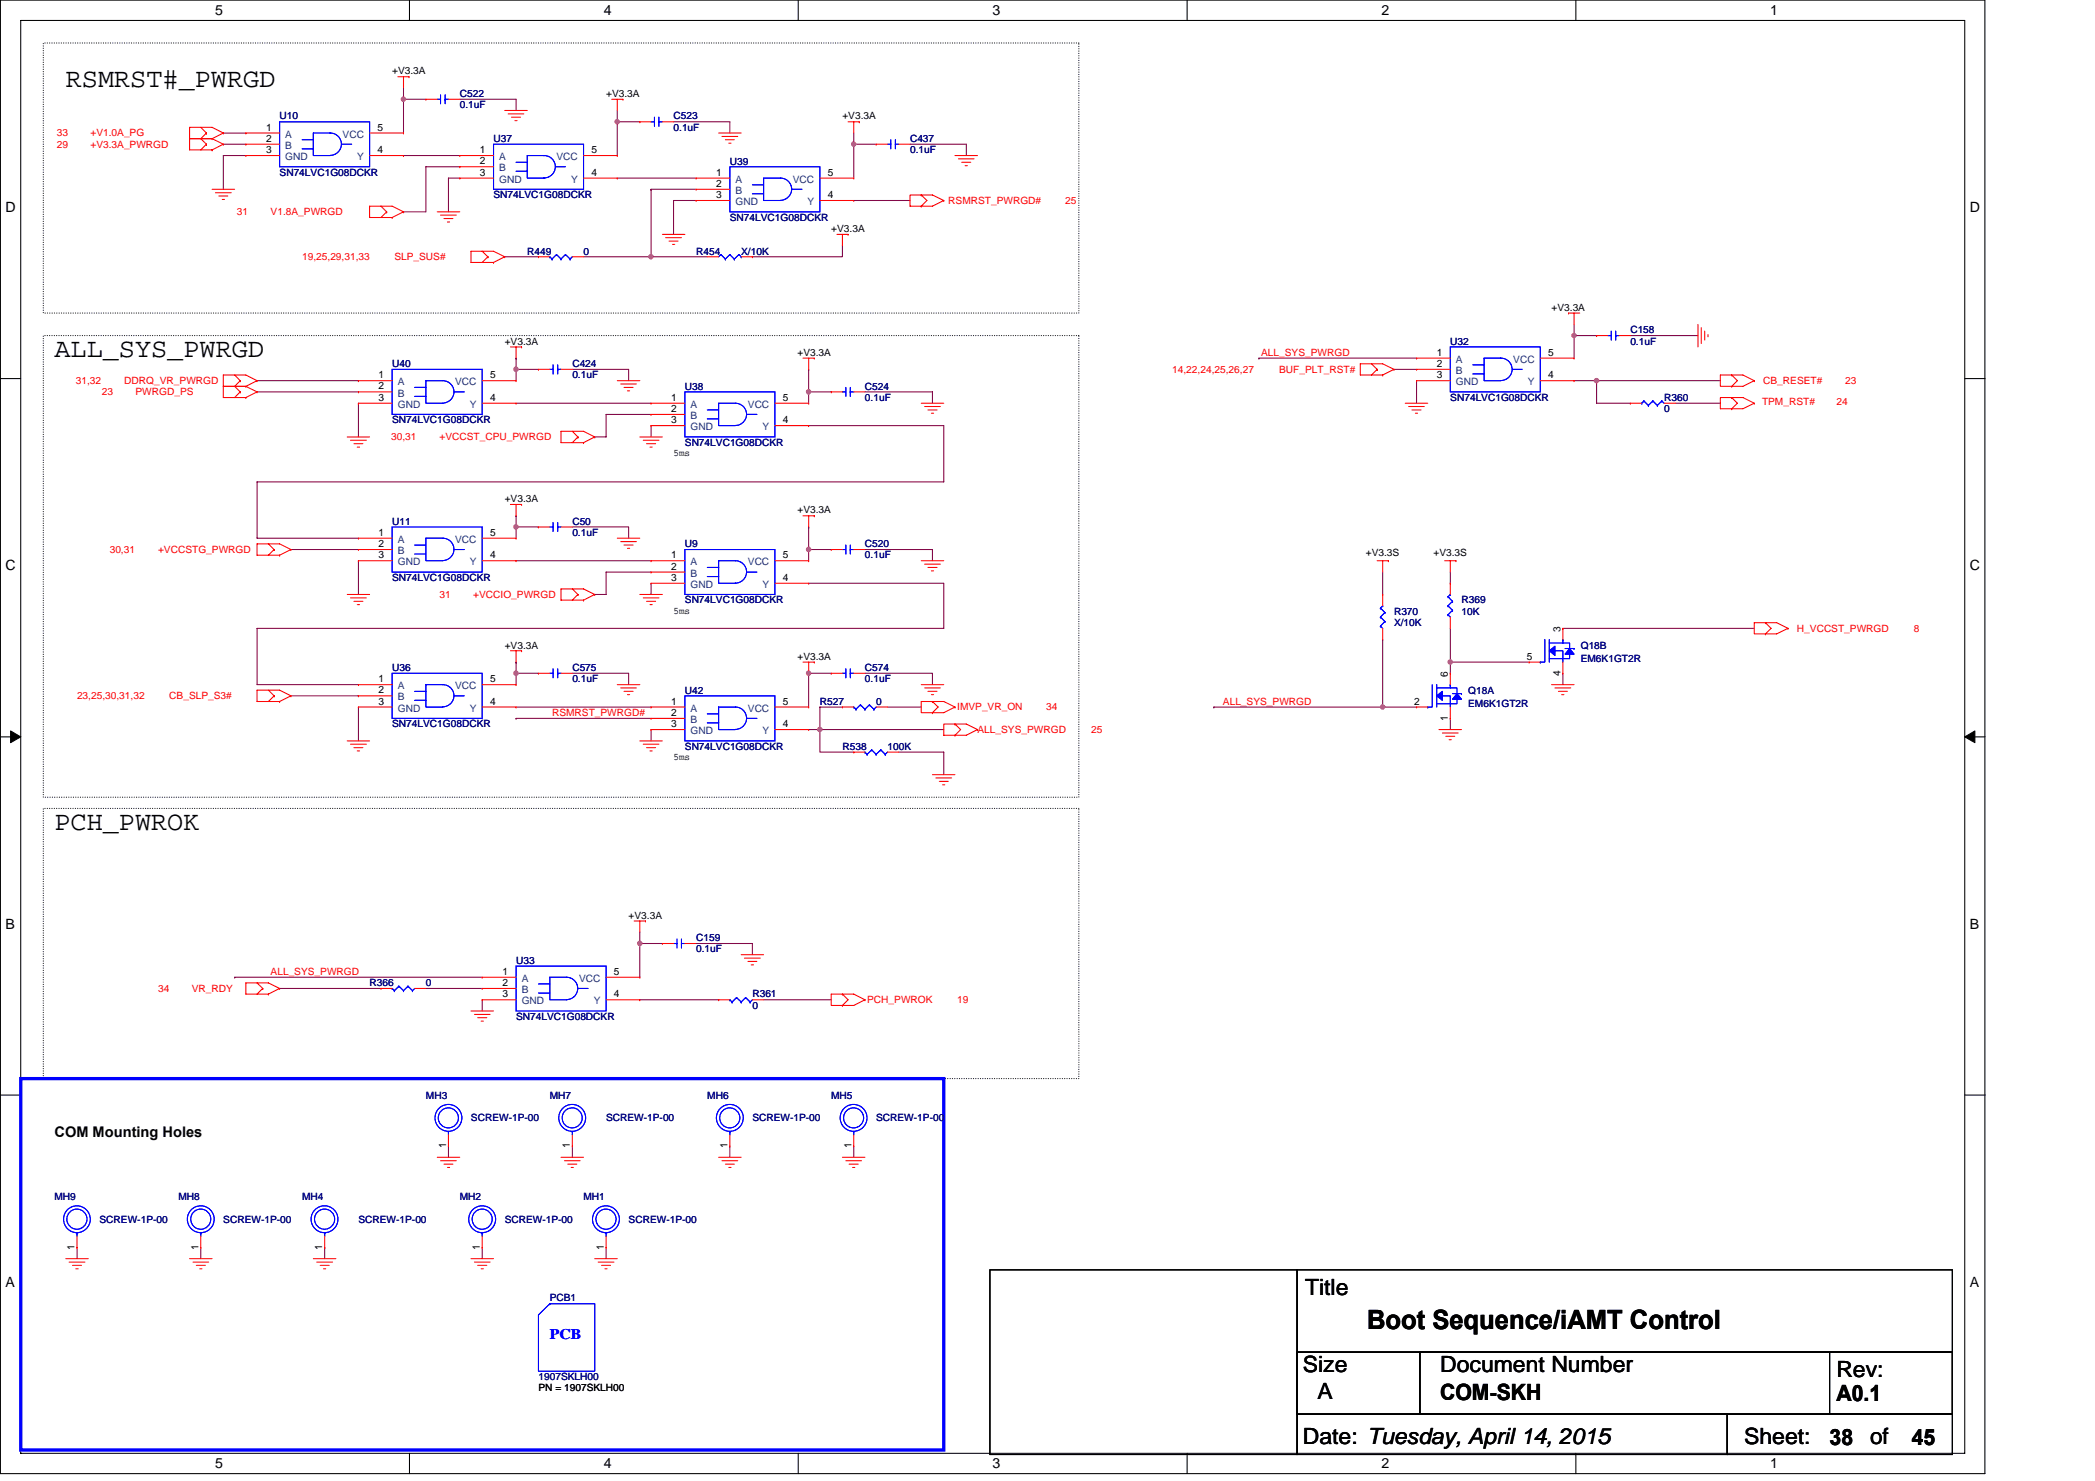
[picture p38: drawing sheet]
<svg xmlns="http://www.w3.org/2000/svg" width="297mm" height="210mm" viewBox="0 0 297 210" stroke-linecap="round" stroke-linejoin="round" font-family="sans-serif">
<defs><g id="words">
<g font-size="3.8">
<text x="9.3" y="12.3">RSMRST#_PWRGD</text>
<text x="7.7" y="50.6">ALL_SYS_PWRGD</text>
<text x="7.7" y="117.6">PCH_PWROK</text>
<text x="193.8" y="188.5">Boot Sequence/iAMT Control</text>
</g>
<g font-size="3.2">
<text x="185" y="183.6">Title</text>
<text x="184.7" y="194.6">Size</text>
<text x="204.2" y="194.6">Document Number</text>
<text x="260.4" y="195.2">Rev:</text>
<text x="186.8" y="198.4">A</text>
<text x="204.2" y="198.5">COM-SKH</text>
<text x="260.4" y="198.6">A0.1</text>
<text x="184.7" y="204.8">Date: Tuesday, April 14, 2015</text>
<text x="247.3" y="204.8">Sheet:</text>
<text x="259.4" y="204.9">38</text>
<text x="265.2" y="204.8">of</text>
<text x="271.1" y="204.9">45</text>
</g>
<text font-size="2.1" x="7.7" y="161.2">COM Mounting Holes</text>
<text font-size="2.1" fill="#00f" x="78" y="189.9">PCB</text>
<g font-size="2">
<text x="30.5" y="2.1">5</text>
<text x="85.6" y="2.1">4</text>
<text x="140.7" y="2.1">3</text>
<text x="195.9" y="2.1">2</text>
<text x="251" y="2.1">1</text>
<text x=".8" y="30.1">D</text>
<text x="279.3" y="30.1">D</text>
<text x=".8" y="80.9">C</text>
<text x="279.3" y="80.9">C</text>
<text x=".8" y="131.7">B</text>
<text x="279.3" y="131.7">B</text>
<text x=".8" y="182.4">A</text>
<text x="279.3" y="182.4">A</text>
<text x="30.5" y="208.2">5</text>
<text x="85.6" y="208.2">4</text>
<text x="140.7" y="208.2">3</text>
<text x="195.9" y="208.2">2</text>
<text x="251" y="208.2">1</text>
</g>
<g font-size="1.4">
<text x="55.6" y="10.6">+V3.3A</text>
<text x="85.9" y="13.7">+V3.3A</text>
<text x="119.4" y="16.9">+V3.3A</text>
<text x="37.7" y="18.5">1</text>
<text x="37.7" y="20.1">2</text>
<text x="37.7" y="21.7">3</text>
<text x="53.5" y="21.7">4</text>
<text x="53.5" y="18.5">5</text>
<text x="68" y="21.7">1</text>
<text x="68" y="23.3">2</text>
<text x="83.9" y="21.7">5</text>
<text x="68" y="24.9">3</text>
<text x="83.9" y="24.9">4</text>
<text x="101.6" y="24.9">1</text>
<text x="101.6" y="26.5">2</text>
<text x="101.6" y="28.1">3</text>
<text x="117.4" y="28.1">4</text>
<text x="117.4" y="24.9">5</text>
<text x="117.9" y="32.9">+V3.3A</text>
<text x="220" y="44.1">+V3.3A</text>
<text x="53.7" y="53.6">1</text>
<text x="69.5" y="53.6">5</text>
<text x="71.6" y="48.9">+V3.3A</text>
<text x="113.1" y="50.5">+V3.3A</text>
<text x="203.7" y="50.4">1</text>
<text x="203.7" y="52">2</text>
<text x="203.7" y="53.6">3</text>
<text x="219.5" y="50.4">5</text>
<text x="219.5" y="53.6">4</text>
<text x="53.7" y="55.2">2</text>
<text x="53.7" y="56.8">3</text>
<text x="69.5" y="56.8">4</text>
<text x="95.2" y="56.8">1</text>
<text x="95.2" y="58.4">2</text>
<text x="111" y="56.8">5</text>
<text x="95.2" y="60">3</text>
<text x="95.5" y="64.7">5ms</text>
<text x="111" y="60">4</text>
<text x="71.6" y="71.2">+V3.3A</text>
<text x="53.7" y="76">1</text>
<text x="53.7" y="77.6">2</text>
<text x="69.5" y="76">5</text>
<text x="113.1" y="72.8">+V3.3A</text>
<text x="53.7" y="79.2">3</text>
<text x="69.5" y="79.2">4</text>
<text x="95.2" y="79.2">1</text>
<text x="95.2" y="80.8">2</text>
<text x="95.2" y="82.4">3</text>
<text x="111" y="82.4">4</text>
<text x="111" y="79.2">5</text>
<text x="193.7" y="78.9">+V3.3S</text>
<text x="203.2" y="78.9">+V3.3S</text>
<text x="95.5" y="87">5ms</text>
<text x="221.3" y="89.6" transform="rotate(-90 221.3 89.6)">3</text>
<text x="71.6" y="91.9">+V3.3A</text>
<text x="113.1" y="93.5">+V3.3A</text>
<text x="205.3" y="95.9" transform="rotate(-90 205.3 95.9)">6</text>
<text x="216.5" y="93.5">5</text>
<text x="221.3" y="95.8" transform="rotate(-90 221.3 95.8)">4</text>
<text x="53.7" y="96.7">1</text>
<text x="53.7" y="98.3">2</text>
<text x="53.7" y="99.9">3</text>
<text x="69.5" y="99.9">4</text>
<text x="69.5" y="96.7">5</text>
<text x="95.2" y="99.9">1</text>
<text x="95.2" y="101.5">2</text>
<text x="111" y="99.9">5</text>
<text x="200.5" y="99.9">2</text>
<text x="95.2" y="103.1">3</text>
<text x="95.5" y="107.8">5ms</text>
<text x="111" y="103.1">4</text>
<text x="205.3" y="102.2" transform="rotate(-90 205.3 102.2)">1</text>
<text x="89.1" y="130.3">+V3.3A</text>
<text x="71.2" y="138.2">1</text>
<text x="71.2" y="139.8">2</text>
<text x="71.2" y="141.4">3</text>
<text x="87.1" y="141.4">4</text>
<text x="87.1" y="138.2">5</text>
<text x="63.2" y="162.8" transform="rotate(-90 63.2 162.8)">1</text>
<text x="80.8" y="162.8" transform="rotate(-90 80.8 162.8)">1</text>
<text x="103.1" y="162.8" transform="rotate(-90 103.1 162.8)">1</text>
<text x="120.7" y="162.8" transform="rotate(-90 120.7 162.8)">1</text>
<text x="10.6" y="177.2" transform="rotate(-90 10.6 177.2)">1</text>
<text x="28.1" y="177.2" transform="rotate(-90 28.1 177.2)">1</text>
<text x="45.7" y="177.2" transform="rotate(-90 45.7 177.2)">1</text>
<text x="68" y="177.2" transform="rotate(-90 68 177.2)">1</text>
<text x="85.6" y="177.2" transform="rotate(-90 85.6 177.2)">1</text>
<text x="76.3" y="197.3">PN = 1907SKLH00</text>
</g>
<g font-size="1.4" fill="#000080">
<text x="39.6" y="16.9">U10</text>
<text x="65.2" y="13.7">C522</text>
<text x="65.2" y="15.3">0.1uF</text>
<text x="95.5" y="16.9">C523</text>
<text x="70" y="20.1">U37</text>
<text x="95.5" y="18.5">0.1uF</text>
<text x="103.5" y="23.3">U39</text>
<text x="129" y="20.1">C437</text>
<text x="129" y="21.7">0.1uF</text>
<text x="39.6" y="24.9">SN74LVC1G08DCKR</text>
<text x="70" y="28.1">SN74LVC1G08DCKR</text>
<text x="103.5" y="31.3">SN74LVC1G08DCKR</text>
<text x="74.8" y="36.1">R449</text>
<text x="82.7" y="36.1">0</text>
<text x="98.7" y="36.1">R454</text>
<text x="105.1" y="36.1">X/10K</text>
<text x="231.2" y="47.3">C158</text>
<text x="55.6" y="52">U40</text>
<text x="81.1" y="52">C424</text>
<text x="81.1" y="53.6">0.1uF</text>
<text x="205.6" y="48.9">U32</text>
<text x="231.2" y="48.9">0.1uF</text>
<text x="97.1" y="55.2">U38</text>
<text x="122.6" y="55.2">C524</text>
<text x="122.6" y="56.8">0.1uF</text>
<text x="205.6" y="56.8">SN74LVC1G08DCKR</text>
<text x="235.9" y="56.8">R360</text>
<text x="235.9" y="58.4">0</text>
<text x="55.6" y="60">SN74LVC1G08DCKR</text>
<text x="97.1" y="63.2">SN74LVC1G08DCKR</text>
<text x="55.6" y="74.4">U11</text>
<text x="81.1" y="74.4">C50</text>
<text x="81.1" y="76">0.1uF</text>
<text x="97.1" y="77.6">U9</text>
<text x="122.6" y="77.6">C520</text>
<text x="55.6" y="82.4">SN74LVC1G08DCKR</text>
<text x="122.6" y="79.2">0.1uF</text>
<text x="97.1" y="85.6">SN74LVC1G08DCKR</text>
<text x="197.7" y="87.2">R370</text>
<text x="197.7" y="88.8">X/10K</text>
<text x="207.2" y="85.6">R369</text>
<text x="207.2" y="87.2">10K</text>
<text x="55.6" y="95.1">U36</text>
<text x="81.1" y="95.1">C575</text>
<text x="122.6" y="95.1">C574</text>
<text x="224.1" y="91.9">Q18B</text>
<text x="224.1" y="93.9">EM6K1GT2R</text>
<text x="81.1" y="96.7">0.1uF</text>
<text x="97.1" y="98.3">U42</text>
<text x="116.2" y="99.9">R527</text>
<text x="122.6" y="96.7">0.1uF</text>
<text x="124.2" y="99.9">0</text>
<text x="208.2" y="98.3">Q18A</text>
<text x="208.2" y="100.2">EM6K1GT2R</text>
<text x="55.6" y="103.1">SN74LVC1G08DCKR</text>
<text x="97.1" y="106.3">SN74LVC1G08DCKR</text>
<text x="119.4" y="106.3">R538</text>
<text x="125.8" y="106.3">100K</text>
<text x="73.2" y="136.6">U33</text>
<text x="98.7" y="133.4">C159</text>
<text x="98.7" y="135">0.1uF</text>
<text x="52.4" y="139.8">R366</text>
<text x="60.4" y="139.8">0</text>
<text x="106.7" y="141.4">R361</text>
<text x="106.7" y="143">0</text>
<text x="73.2" y="144.6">SN74LVC1G08DCKR</text>
<text x="60.4" y="155.8">MH3</text>
<text x="78" y="155.8">MH7</text>
<text x="100.3" y="155.8">MH6</text>
<text x="117.9" y="155.8">MH5</text>
<text x="66.8" y="159">SCREW-1P-00</text>
<text x="85.9" y="159">SCREW-1P-00</text>
<text x="106.7" y="159">SCREW-1P-00</text>
<text x="124.2" y="159">SCREW-1P-00</text>
<text x="7.7" y="170.2">MH9</text>
<text x="14.1" y="173.3">SCREW-1P-00</text>
<text x="25.3" y="170.2">MH8</text>
<text x="31.7" y="173.3">SCREW-1P-00</text>
<text x="42.8" y="170.2">MH4</text>
<text x="50.8" y="173.3">SCREW-1P-00</text>
<text x="65.2" y="170.2">MH2</text>
<text x="71.6" y="173.3">SCREW-1P-00</text>
<text x="82.7" y="170.2">MH1</text>
<text x="89.1" y="173.3">SCREW-1P-00</text>
<text x="78" y="184.5">PCB1</text>
<text x="76.3" y="195.7">1907SKLH00</text>
</g>
<g font-size="1.4" fill="#f00">
<text x="8" y="19.3">33</text>
<text x="8" y="20.9">29</text>
<text x="12.8" y="19.3">+V1.0A_PG</text>
<text x="12.8" y="20.9">+V3.3A_PWRGD</text>
<text x="134.4" y="28.9">RSMRST_PWRGD#</text>
<text x="151" y="28.9">25</text>
<text x="33.6" y="30.5">31</text>
<text x="38.4" y="30.5">V1.8A_PWRGD</text>
<text x="42.8" y="36.9">19,25,29,31,33</text>
<text x="55.9" y="36.9">SLP_SUS#</text>
<text x="166.2" y="52.9">14,22,24,25,26,27</text>
<text x="178.8" y="50.5">ALL_SYS_PWRGD</text>
<text x="181.4" y="52.9">BUF_PLT_RST#</text>
<text x="10.7" y="54.4">31,32</text>
<text x="14.4" y="56">23</text>
<text x="17.6" y="54.4">DDRQ_VR_PWRGD</text>
<text x="19.2" y="56">PWRGD_PS</text>
<text x="249.8" y="57.5">TPM_RST#</text>
<text x="250" y="54.4">CB_RESET#</text>
<text x="260.4" y="57.5">24</text>
<text x="261.6" y="54.4">23</text>
<text x="55.5" y="62.4">30,31</text>
<text x="62.3" y="62.4">+VCCST_CPU_PWRGD</text>
<text x="15.6" y="78.4">30,31</text>
<text x="22.4" y="78.4">+VCCSTG_PWRGD</text>
<text x="62.3" y="84.8">31</text>
<text x="67.1" y="84.8">+VCCIO_PWRGD</text>
<text x="254.8" y="89.6">H_VCCST_PWRGD</text>
<text x="271.4" y="89.6">8</text>
<text x="10.9" y="99.1">23,25,30,31,32</text>
<text x="24" y="99.1">CB_SLP_S3#</text>
<text x="78.3" y="101.5">RSMRST_PWRGD#</text>
<text x="135.7" y="100.7">IMVP_VR_ON</text>
<text x="148.3" y="100.7">34</text>
<text x="173.4" y="99.9">ALL_SYS_PWRGD</text>
<text x="138.6" y="103.9">ALL_SYS_PWRGD</text>
<text x="154.7" y="103.9">25</text>
<text x="22.4" y="140.6">34</text>
<text x="27.2" y="140.6">VR_RDY</text>
<text x="38.4" y="138.2">ALL_SYS_PWRGD</text>
<text x="123" y="142.2">PCH_PWROK</text>
<text x="135.7" y="142.2">19</text>
</g>
<g font-size="1.4" fill="#004080">
<text x="40.4" y="19.5">A</text>
<text x="40.4" y="21.1">B</text>
<text x="40.4" y="22.7">GND</text>
<text x="48.6" y="19.5">VCC</text>
<text x="50.6" y="22.7">Y</text>
<text x="70.8" y="22.7">A</text>
<text x="78.9" y="22.7">VCC</text>
<text x="70.8" y="24.3">B</text>
<text x="70.8" y="25.9">GND</text>
<text x="81" y="25.9">Y</text>
<text x="104.3" y="25.9">A</text>
<text x="104.3" y="27.5">B</text>
<text x="104.3" y="29.1">GND</text>
<text x="112.4" y="25.9">VCC</text>
<text x="114.5" y="29.1">Y</text>
<text x="206.4" y="51.4">A</text>
<text x="206.4" y="53">B</text>
<text x="214.6" y="51.4">VCC</text>
<text x="56.4" y="54.6">A</text>
<text x="56.4" y="56.2">B</text>
<text x="56.4" y="57.8">GND</text>
<text x="64.5" y="54.6">VCC</text>
<text x="66.6" y="57.8">Y</text>
<text x="97.9" y="57.8">A</text>
<text x="97.9" y="59.4">B</text>
<text x="106" y="57.8">VCC</text>
<text x="206.4" y="54.6">GND</text>
<text x="216.6" y="54.6">Y</text>
<text x="97.9" y="61">GND</text>
<text x="108.1" y="61">Y</text>
<text x="56.4" y="77">A</text>
<text x="64.5" y="77">VCC</text>
<text x="56.4" y="78.6">B</text>
<text x="56.4" y="80.2">GND</text>
<text x="66.6" y="80.2">Y</text>
<text x="97.9" y="80.2">A</text>
<text x="97.9" y="81.8">B</text>
<text x="97.9" y="83.4">GND</text>
<text x="106" y="80.2">VCC</text>
<text x="108.1" y="83.4">Y</text>
<text x="56.4" y="97.7">A</text>
<text x="56.4" y="99.3">B</text>
<text x="56.4" y="100.9">GND</text>
<text x="64.5" y="97.7">VCC</text>
<text x="66.6" y="100.9">Y</text>
<text x="97.9" y="100.9">A</text>
<text x="106" y="100.9">VCC</text>
<text x="97.9" y="102.5">B</text>
<text x="97.9" y="104.1">GND</text>
<text x="108.1" y="104.1">Y</text>
<text x="74" y="139.2">A</text>
<text x="74" y="140.8">B</text>
<text x="74" y="142.4">GND</text>
<text x="82.1" y="139.2">VCC</text>
<text x="84.2" y="142.4">Y</text>
</g>
</g></defs>
<path d="M.1 0h281.3v208.9h-281.3zM2.9 2.9h275.7v203.2h-275.7z" fill="none" stroke="#000" stroke-width=".15"/>
<g fill="#fff">
<path d="M30.5 .3h1.1v2.3h-1.1z"/>
<path d="M30.5 206.4h1.1v2.2h-1.1z"/>
</g>
<path d="M58.1 0v2.9M58.1 206.1v2.8" fill="none" stroke="#000" stroke-width=".15"/>
<g fill="#fff">
<path d="M85.6 .3h1.1v2.3h-1.1z"/>
<path d="M85.6 206.4h1.1v2.2h-1.1z"/>
</g>
<path d="M113.2 0v2.9M113.2 206.1v2.8" fill="none" stroke="#000" stroke-width=".15"/>
<g fill="#fff">
<path d="M140.7 .3h1.2v2.3h-1.2z"/>
<path d="M140.7 206.4h1.2v2.2h-1.2z"/>
</g>
<path d="M168.3 0v2.9M168.3 206.1v2.8" fill="none" stroke="#000" stroke-width=".15"/>
<g fill="#fff">
<path d="M195.9 .3h1.1v2.3h-1.1z"/>
<path d="M195.9 206.4h1.1v2.2h-1.1z"/>
</g>
<path d="M223.4 0v2.9M223.4 206.1v2.8" fill="none" stroke="#000" stroke-width=".15"/>
<g fill="#fff">
<path d="M251 .3h1.1v2.3h-1.1z"/>
<path d="M251 206.4h1.1v2.2h-1.1z"/>
<path d="M.8 28.3h1.4v2.2h-1.4z"/>
<path d="M279.3 28.3h1.5v2.2h-1.5z"/>
<path d="M.8 79.1h1.4v2.2h-1.4z"/>
<path d="M279.3 79.1h1.5v2.2h-1.5z"/>
</g>
<path d="M.1 53.7h2.8M278.6 53.7h2.8" fill="none" stroke="#000" stroke-width=".15"/>
<g fill="#fff">
<path d="M.8 129.9h1.3v2.2h-1.3z"/>
<path d="M279.3 129.9h1.3v2.2h-1.3z"/>
</g>
<path d="M.1 104.5h2.8M278.6 104.5h2.8" fill="none" stroke="#000" stroke-width=".15"/>
<path d="M1.5 103.6l1.4 .9-1.4 .8zM278.6 104.5l1.4-.9v1.7z" fill="#000" stroke="#000" stroke-width=".14"/>
<g fill="#fff">
<path d="M.8 180.6h1.3v2.3h-1.3z"/>
<path d="M279.3 180.6h1.3v2.3h-1.3z"/>
</g>
<path d="M.1 155.3h2.8M278.6 155.3h2.8M140.4 180h43.5v26.2h-43.5zM183.9 191.7h17.4v8.8h-17.4zM183.9 180h92.9v11.7h-92.9zM201.3 191.7h75.5v8.8h-75.5zM259.4 191.7h17.4v8.8h-17.4zM183.9 200.5h61v5.7h-61zM244.9 200.5h31.9v5.7h-31.9z" fill="none" stroke="#000" stroke-width=".15"/>
<path d="M6.1 6.1h146.9v38.3h-146.9zM6.1 47.6h146.9v65.4h-146.9zM6.1 114.6h146.9v38.3h-146.9z" fill="none" stroke="#000" stroke-width=".15" stroke-dasharray="0 .3"/>
<path d="M2.9 152.9h130.9v52.7h-130.9z" fill="none" stroke="#00f" stroke-width=".47"/>
<g fill="none" stroke="#800040" stroke-width=".15">
<path d="M31.7 18.9h3.2M57.2 14.1h.1M57.2 12.5v6.4M57.2 14.1h3.2M65.2 14.1h8v1.6M87.5 17.3h.1M87.5 15.7v6.4M87.5 17.3h3.2M95.5 17.3h8v1.6M121 18.9v6.4M31.7 20.4h3.2M34.9 22.1h-3.2v4.7"/>
<path d="M57.2 22.1h8M65.2 23.6h-4.8v6.4h-3.2M65.2 25.3h-1.6v4.7M71.6 36.4h4.7M82.7 36.4h9.6M87.5 25.3h11.2M92.3 26.8h6.4M92.3 26.8h.1M92.3 36.4h8M92.3 26.8v9.6M98.7 28.4h-3.2v4.8M119.4 34.8v1.6h-12.7"/>
<path d="M121 20.4h.1M121 28.4h8M121 20.4h3.2M129 20.4h8v1.7M36.4 55.6h14.4M36.4 54h14.4M50.8 57.2v4.8M73.2 57.2h19.1M73.2 52.4v1.6M73.2 50.8v1.6h3.1M73.2 50.8h.1M81.1 52.4h8v1.6"/>
<path d="M92.3 58.8h-6.4v3.2h-1.6M114.7 55.6v1.6M114.7 55.6h3.2M114.7 52.4h.1M114.7 52.4v3.2M122.6 55.6h9.6v1.6M178.5 50.8h.1M178.5 50.8h22.3M197.7 52.4h3.1M200.8 54v3.2M223.2 47.6h.1M223.2 46v1.6"/>
<path d="M223.2 47.6h3.2M223.2 54h3.2M223.2 47.6v3.2M226.4 54h.1M226.4 54v3.2h4.8M226.4 54h17.5M231.2 47.6h9.5M237.5 57.2h6.4M41.3 77.9h9.5M50.8 79.5v4.8M73.2 79.5h19.1M73.2 74.7v1.6"/>
<path d="M73.2 73.1v1.6h3.1M73.2 73.1h.1M81.1 74.7h8v1.6M92.3 60.3v1.7M114.7 77.9v1.6M114.7 77.9h3.2M114.7 74.7h.1M114.7 60.3h19.1v8h-97.4v8h14.4M114.7 74.7v3.2M122.6 77.9h9.6v1.6M41.3 98.7h9.5M73.2 95.5v1.6"/>
<path d="M73.2 93.9v1.6h3.1M73.2 93.9h.1M81.1 95.5h8v1.6M92.3 81.1h-6.4v3.2h-1.6M92.3 82.7v1.6M114.7 82.7h19.1v6.4h-97.4v8h14.4M114.7 95.5v4.7M114.7 95.5h.1M114.7 95.5h3.2M122.6 95.5h9.6v1.6M196 81.1v3.2M196 90.7h.1"/>
<path d="M196 90.7v9.5M205.6 89.1v4.8M205.6 81.1v1.6M205.6 93.9v1.6M205.6 93.9h.1M205.6 93.9h11.2M221.6 89.1h27.1M221.6 95.5v1.6M50.8 100.2v4.9M73.2 101.9h.1M73.2 100.2h19.1M73.2 101.9h19.1"/>
<path d="M92.3 103.4v1.7M114.7 103.4h1.5v3.2h4.8M116.2 103.4h.1M116.2 103.4h17.6M119.4 100.2h-3.2v3.2M125.8 100.2h4.8M127.4 106.6h6.4v3.2M172.1 100.2h.1M172.1 100.2h23.9M196 100.2h4.8M205.6 101.9v1.5M33.3 138.6h.1"/>
<path d="M33.3 138.6h35.1M90.7 133.8v4.8M90.7 133.8h.1M90.7 132.2v1.6M90.7 133.8h3.2M98.7 133.8h8v1.6M39.6 140.1h14.4M60.4 140.1h8M68.4 141.8v1.5M90.7 141.8h11.2M108.3 141.8h9.6M10.9 176.9v1.6"/>
<path d="M28.5 176.9v1.6M46 176.9h.1M46 176.9v1.6M63.6 162.5v1.6M68.4 176.9v1.6M81.1 162.5v1.6M85.9 176.9v1.6M103.5 162.5v1.6M121 162.5v1.6"/>
</g>
<g fill="#f0f" stroke="#f0f" stroke-width=".15">
<circle cx="87.5" cy="17.3" r=".31"/>
<circle cx="121" cy="20.4" r=".31"/>
<circle cx="114.6" cy="77.9" r=".31"/>
<circle cx="73.2" cy="74.7" r=".31"/>
<circle cx="114.6" cy="95.4" r=".31"/>
<circle cx="73.2" cy="95.4" r=".31"/>
<circle cx="116.2" cy="103.4" r=".31"/>
<circle cx="114.6" cy="55.5" r=".31"/>
<circle cx="73.2" cy="52.4" r=".31"/>
<circle cx="90.7" cy="133.8" r=".31"/>
<circle cx="226.4" cy="54" r=".31"/>
<circle cx="223.2" cy="47.6" r=".31"/>
<circle cx="205.6" cy="93.9" r=".31"/>
<circle cx="196" cy="100.2" r=".31"/>
<circle cx="92.3" cy="36.4" r=".31"/>
<circle cx="57.2" cy="14.1" r=".31"/>
</g>
<g fill="none" stroke="#f00" stroke-width=".15">
<path d="M26.9 19.7h3.2M26.9 19.7v1.6h3.2M28.5 18.1l.8 .8M29.3 18.9h.1M29.3 18.9l-.8 .8 .8 .7M30.1 19.7h.1M30.1 19.7l1.6 .7M31.7 18.9l-1.6-.8h-3.2v1.6M31.7 18.9h.1M31.7 18.9l-1.6 .8M34.9 18.9h.1M34.9 18.9h4.7"/>
<path d="M52.4 18.9h4.8M56.4 10.9h1.6M57.2 10.9v1.6M57.2 18.9h.1M58 10.9h.1M60.4 14.1h.1M60.4 14.1h1.6M63.6 14.1h1.6M71.6 15.7h3.2M72 16.2h2.3M72.5 16.6h1.3M73 17.1h.3"/>
<path d="M86.7 14.1h1.6M87.5 14.1v1.6M88.3 14.1h.1M90.7 17.3h.1M90.7 17.3h1.6M93.9 17.3h1.6M101.9 18.9h3.2M102.4 19.3h2.2M102.8 19.8h1.3M120.2 17.3h1.6M121 17.3v1.6M121.8 17.3h.1"/>
<path d="M29.3 20.4h.1M29.3 20.4l-.8 .9M30.1 26.8h3.2M30.1 21.3h.1M30.5 27.3h2.3M31 27.8h1.3M31.5 28.3h.3M31.7 20.4h.1M31.7 20.4l-1.6 .9M34.9 20.4h.1M34.9 22.1h.1M34.9 22.1h4.7"/>
<path d="M34.9 20.4h4.7M52.4 22.1h4.8M54 29.2l.8 .8M54.8 30h.1M54.8 30l-.8 .8M55.6 30.8h.1M57.2 30l-1.6-.8h-3.2v1.6h3.2M57.2 30h.1M57.2 22.1h.1M57.2 30l-1.6 .8M62 30h3.2M62.5 30.5h2.2"/>
<path d="M62.9 31h1.3M63.4 31.5h.4M65.2 22.1h.1M65.2 23.6h.1M65.2 25.3h.1M65.2 22.1h4.8M65.2 23.6h4.8M65.2 25.3h4.8M68.4 35.6l.8 .8M69.2 36.4h.1M69.2 36.4l-.8 .8M70 37.2h.1"/>
<path d="M71.6 36.4l-1.6-.8h-3.2v1.6h3.2M71.6 36.4h.1M71.6 36.4l-1.6 .8M76.3 36.4h.1M76.3 36.4h1.7M81.1 36.4h1.6M82.7 22.1h4.8M82.7 25.3h4.8M87.5 22.1h.1M87.5 25.3h.1M93.9 33.2h3.2M94.4 33.7h2.2"/>
<path d="M94.9 34.2h1.2M95.4 34.6h.3M98.7 25.3h.1M98.7 26.8h.1M98.7 28.4h.1M98.7 25.3h4.8M98.7 26.8h4.8M98.7 28.4h4.8M100.3 36.4h1.6M103.3 20.3h.3M105.1 36.4h1.6M106.7 36.4h.1"/>
<path d="M116.2 25.3h4.8M116.2 28.4h4.8M118.7 33.2h1.5M119.4 33.2v1.6M120.2 33.2h.1M121 25.3h.1M121 28.4h.1M124.2 20.4h.1M124.2 20.4h1.6M127.4 20.4h1.6M129 27.6h3.2l1.6 .8-1.6 .8h-3.2zM130.6 29.2h.1"/>
<path d="M130.6 27.6h.1M130.6 27.6l.8 .8-.8 .8M133.8 28.4h.1M135.4 22.1h3.2M135.9 22.5h2.2M136.4 23h1.2M136.8 23.5h.4M31.7 54.8h3.2M31.7 54.8v1.6h3.2M33.3 53.2l.8 .8M34.1 54h.1M34.1 55.6h.1"/>
<path d="M34.1 54l-.8 .8 .8 .8M34.1 55.6l-.8 .8M34.9 54.8h.1M34.9 56.4h.1M34.9 54.8l1.5 .8M36.4 54l-1.5-.8h-3.2v1.6M36.4 54h.1M36.4 55.6h.1M36.4 54l-1.5 .8M36.4 55.6l-1.5 .8M50.8 54h.1M50.8 55.6h.1"/>
<path d="M50.8 57.2h.1M50.8 54h4.8M50.8 55.6h4.8M50.8 57.2h4.8M68.4 54h4.8M68.4 57.2h4.8M72.4 49.2h1.6M73.2 49.2v1.6M73.2 54h.1M73.2 57.2h.1M74 49.2h.1M76.3 52.4h.1"/>
<path d="M76.3 52.4h1.7M79.5 52.4h1.6M87.5 54h3.2M88 54.4h2.2M88.5 54.9h1.3M89 55.4h.3M92.3 57.2h.1M92.3 58.8h.1M92.3 57.2h4.8M92.3 58.8h4.8M109.9 57.2h4.8M113.9 50.8h1.6"/>
<path d="M114.7 50.8v1.6M114.7 57.2h.1M115.5 50.8h.1M117.9 55.6h.1M117.9 55.6h1.5M121 55.6h1.6M130.6 57.2h3.2M131.1 57.6h2.2M131.6 58.1h1.3M132.1 58.6h.3M194.5 51.6l.8 .8M195.3 52.4h.1"/>
<path d="M195.3 52.4l-.8 .8M196 53.2h.1M197.7 52.4l-1.7-.8h-3.1v1.6h3.1M197.7 52.4h.1M197.7 52.4l-1.7 .8M199.2 57.2h3.2M199.7 57.6h2.2M200.2 58.1h1.3M200.7 58.6h.3M200.8 50.8h.1M200.8 52.4h.1M200.8 54h.1"/>
<path d="M200.8 50.8h4.8M200.8 54h4.8M200.8 52.4h4.8M218.4 50.8h4.8M218.4 54h4.8M222.4 44.4h.1M222.4 44.4h1.6M223.2 44.4v1.6M223.2 50.8h.1M223.2 54h.1M226.4 47.6h.1M226.4 47.6h1.6"/>
<path d="M229.6 47.6h1.6M231.2 57.2h.1M231.2 57.2h1.6M235.9 57.2h1.6M240.7 46v3.2M241.2 46.5v2.2M241.7 46.9v1.3M242.2 47.4v.4M243.9 53.2h3.2l1.6 .8-1.6 .8h-3.2zM243.9 56.4h3.2l1.6 .8-1.6 .8h-3.2zM245.5 53.2h.1M245.5 54.8h.1"/>
<path d="M245.5 58h.1M245.5 56.4h.1M245.5 53.2l.8 .8-.8 .8M245.5 56.4l.8 .8-.8 .8M248.7 54h.1M248.7 57.2h.1M38.1 77.1l.8 .8M38.9 77.9h.1M38.9 77.9l-.8 .8M39.6 78.7h.1M41.3 77.9l-1.7-.8h-3.2v1.6h3.2M41.3 77.9h.1"/>
<path d="M41.3 77.9l-1.7 .8M49.2 62h3.2M49.7 62.4h2.2M50.2 62.9h1.3M50.6 63.4h.4M50.8 76.3h.1M50.8 77.9h.1M50.8 79.5h.1M50.8 79.5h4.8M50.8 77.9h4.8M50.8 76.3h4.8M68.4 79.5h4.8"/>
<path d="M68.4 76.3h4.8M72.4 71.5h1.6M73.2 71.5v1.6M73.2 76.3h.1M73.2 79.5h.1M74 71.5h.1M76.3 74.7h.1M76.3 74.7h1.7M79.5 74.7h1.6M81.1 61.2l.8 .8M81.9 62h.1M81.9 62l-.8 .8"/>
<path d="M82.7 62.8h.1M84.3 62l-1.6-.8h-3.2v1.6h3.2M84.3 62h.1M84.3 62l-1.6 .8M87.5 76.3h3.2M88 76.8h2.2M88.5 77.3h1.3M89 77.7h.3M90.7 62h3.2M91.2 62.4h2.2M91.7 62.9h1.3M92.2 63.4h.3"/>
<path d="M92.3 79.5h.1M92.3 60.3h.1M92.3 79.5h4.8M92.3 60.3h4.8M109.9 79.5h4.8M109.9 60.3h4.8M113.9 73.1h1.6M114.7 73.1v1.6M114.7 79.5h.1M114.7 60.3h.1M115.5 73.1h.1M117.9 77.9h.1"/>
<path d="M117.9 77.9h1.5M121 77.9h1.6M130.6 79.5h3.2M131.1 80h2.2M195.3 79.5h1.5M196 79.5v1.6M196.8 79.5h.1M204.8 79.5h1.6M205.6 79.5v1.6M206.4 79.5h.1M38.1 97.9l.8 .8M38.9 98.7h.1"/>
<path d="M38.9 98.7l-.8 .8M39.6 99.5h.1M41.3 98.7l-1.7-.8h-3.2v1.6h3.2M41.3 98.7h.1M41.3 98.7l-1.7 .8M49.2 84.3h3.2M49.7 84.8h2.2M50.2 85.3h1.3M50.6 85.7h.4M50.8 97.1h.1M50.8 98.7h.1M50.8 97.1h4.8"/>
<path d="M50.8 98.7h4.8M68.4 97.1h4.8M72.4 92.3h1.6M73.2 92.3v1.6M73.2 97.1h.1M74 92.3h.1M76.3 95.5h.1M76.3 95.5h1.7M79.5 95.5h1.6M81.1 83.5l.8 .8M81.9 84.3h.1M81.9 84.3l-.8 .8"/>
<path d="M82.7 85.1h.1M84.3 84.3l-1.6-.8h-3.2v1.6h3.2M84.3 84.3h.1M84.3 84.3l-1.6 .8M87.5 97.1h3.2M88 97.5h2.2M88.5 98h1.3M89 98.5h.3M90.7 84.3h3.2M91.2 84.8h2.2M91.7 85.3h1.3M92.2 85.7h.3"/>
<path d="M92.3 81.1h.1M92.3 82.7h.1M92.3 81.1h4.8M92.3 82.7h4.8M109.9 82.7h4.8M113.9 93.9h1.6M114.7 93.9v1.6M114.7 82.7h.1M115.5 93.9h.1M117.9 95.5h.1M117.9 95.5h1.5M121 95.5h1.6"/>
<path d="M130.6 97.1h3.2M130.6 99.5h3.2l1.6 .7-1.6 .8h-3.2zM131.1 97.5h2.2M131.6 80.5h1.3M131.6 98h1.3M132.1 80.9h.3M132.1 98.5h.3M132.2 99.5h.1M132.2 99.5l.8 .7-.8 .8M196 89.1v1.6M196 84.3h.1M196 84.3v1.6"/>
<path d="M205.6 95.5h.1M205.6 87.5v1.6M205.6 82.7h.1M205.6 82.7v1.6M205.6 95.5v1.6M216.8 93.9h.1M216.8 93.9h1.6M220 97.1h3.2M220.5 97.5h2.2M221 98h1.2M221.4 98.5h.3M221.6 89.1h.1"/>
<path d="M221.6 95.5h.1M221.6 89.1v1.6M221.6 93.9v1.6M248.7 88.3h3.2l1.6 .8-1.6 .8h-3.2zM250.3 88.3h.1M250.3 89.9h.1M250.3 88.3l.8 .8-.8 .8M253.5 89.1h.1M49.2 105.1h3.2M49.7 105.5h2.2M50.2 106h1.3M50.6 106.5h.4"/>
<path d="M50.8 100.2h.1M50.8 100.2h4.8M68.4 100.2h4.8M73.2 100.2h.1M90.7 105.1h3.2M91.2 105.5h2.2M91.7 106h1.3M92.2 106.5h.3M92.3 100.2h.1M92.3 101.9h.1M92.3 103.4h.1M92.3 100.2h4.8"/>
<path d="M92.3 101.9h4.8M92.3 103.4h4.8M109.9 100.2h4.8M109.9 103.4h4.8M114.7 100.2h.1M114.7 103.4h.1M119.4 100.2h.1M119.4 100.2h1.6M121 106.6h.1M121 106.6h1.6M124.2 100.2h1.6M125.8 106.6h1.6"/>
<path d="M132.2 109.8h3.2M132.2 101h.1M132.7 110.3h2.2M133.2 110.8h1.2M133.6 111.3h.4M133.8 102.7h3.2l1.6 .7-1.6 .8h-3.2zM135.4 104.2h.1M135.4 102.7h.1M135.4 100.2h.1M135.4 102.7l.8 .7-.8 .8M138.6 103.4h.1M200.8 100.2h.1"/>
<path d="M200.8 100.2h1.6M204 103.4h3.2M204.5 103.9h2.3M205 104.4h1.3M205.5 104.9h.3M205.6 101.9h.1M205.6 100.2v1.7M36.4 139.4l.9 .7M68.4 138.6h.1M68.4 138.6h4.8M85.9 138.6h4.8M89.9 130.6h1.6"/>
<path d="M90.7 130.6v1.6M90.7 138.6h.1M91.5 130.6h.1M93.9 133.8h.1M93.9 133.8h1.6M97.1 133.8h1.6M105.1 135.4h3.2M105.6 135.8h2.2M106 136.3h1.3M106.5 136.8h.3M37.3 140.1h.1M37.3 140.1l-.9 .8"/>
<path d="M38.1 140.9h.1M39.6 140.1l-1.5-.7h-3.2v1.5h3.2M39.6 140.1h.1M39.6 140.1l-1.5 .8M54 140.1h.1M54 140.1h1.6M58.8 140.1h1.6M66.8 143.3h3.2M67.3 143.8h2.2M67.7 144.3h1.3M68.2 144.8h.3M68.4 140.1h.1"/>
<path d="M68.4 141.8h.1M68.4 141.8h4.8M68.4 140.1h4.8M85.9 141.8h4.8M90.7 141.8h.1M101.9 141.8h.1M101.9 141.8h1.6M106.7 141.8h1.6M117.9 140.9h3.1l1.6 .9-1.6 .8h-3.1zM119.4 140.9h.1M119.4 142.6h.1M119.4 140.9l.8 .9-.8 .8"/>
<path d="M122.6 141.8h.1M9.3 178.5h3.2M9.8 178.9h2.2M10.3 179.4h1.3M10.7 179.9h.4M10.9 176.9h.1M10.9 175.3v1.6M26.9 178.5h3.2M27.4 178.9h2.2M27.8 179.4h1.3M28.3 179.9h.3M28.5 176.9h.1"/>
<path d="M28.5 175.3v1.6M44.4 178.5h3.2M44.9 178.9h2.3M45.4 179.4h1.3M45.9 179.9h.3M46 176.9h.1M46 175.3v1.6M62 164.1h3.2M62.5 164.6h2.2M62.9 165.1h1.3M63.4 165.5h.4M63.6 162.5h.1"/>
<path d="M63.6 160.9v1.6M66.8 178.5h3.2M67.3 178.9h2.2M67.7 179.4h1.3M68.2 179.9h.3M68.4 176.9h.1M68.4 175.3v1.6M79.5 164.1h3.2M80 164.6h2.3M80.5 165.1h1.3M81 165.5h.3M81.1 162.5h.1"/>
<path d="M81.1 160.9v1.6M84.3 178.5h3.2M84.8 178.9h2.3M85.3 179.4h1.3M85.8 179.9h.3M85.9 176.9h.1M85.9 175.3v1.6M101.9 164.1h3.2M102.4 164.6h2.2M102.8 165.1h1.3M103.3 165.5h.3M103.5 162.5h.1"/>
<path d="M103.5 160.9v1.6M119.4 164.1h3.2M119.9 164.6h2.2M120.4 165.1h1.3M120.9 165.5h.3M121 162.5h.1M121 160.9v1.6"/>
</g>
<g fill="none" stroke="#00f" stroke-width=".15">
<path d="M39.6 17.3h12.8v6.3h-12.8zM42.8 19.8h1.6M44.4 18.9h2.4a1.6 1.6 0 0 1 1.6 1.5 1.6 1.6 0 0 1-1.6 1.7h-2.4zM62 14.1h.5M62.5 13.4v1.3M63.1 13.4v1.3M63.1 14.1h.1M63.1 14.1h.5M92.3 17.3h.5M92.8 16.6v1.3M93.4 16.6v1.3M93.4 17.3h.1"/>
<path d="M93.4 17.3h.5M126.3 19.8v1.3M127 19.8v1.3M42.8 21.1h1.6M48.4 20.4h1.5M70 20.4h12.7v6.4h-12.7zM73.2 23h1.6M73.2 24.3h1.6M77.1 22.1a1.59 1.59 0 0 1 1.6 1.5 1.59 1.59 0 0 1-1.6 1.6M77.1 22.1h-2.3v3.2h2.3M78 36.4h.1M78 36.4l.3 .3"/>
<path d="M78.3 36.7h.1M78.8 23.6h1.4M78.9 36.1h.1M78.9 36.1l-.6 .6M78.9 36.1l.6 .6M79.5 36.7h.1M80.2 36.1h.1M80.2 36.1l.6 .6M80.2 36.1l-.7 .6M80.8 36.7h.1M81.1 36.4l-.3 .3M102.2 36.1h.1"/>
<path d="M102.2 36.1l-.3 .3M102.2 36.1l.6 .6M102.8 36.7h.1M103.5 23.6h12.7v6.4h-12.7zM103.5 36.1h.1M103.5 36.1l-.7 .6M103.5 36.1l.6 .6M104.1 36.7h.1M104.8 36.1h.1M104.8 36.1l-.7 .6M104.8 36.1l.3 .3M105.1 36.4h.1"/>
<path d="M106.7 26.2h1.6M106.7 27.5h1.6M110.7 28.4a1.58 1.58 0 0 0 1.5-1.6 1.58 1.58 0 0 0-1.5-1.5h-2.4v3.1h2.4M112.3 26.8h1.4M125.8 20.4h.5M127 20.4h.1M127 20.4h.4M55.6 52.4h12.8v6.4h-12.8zM58.8 54.9h1.6M58.8 56.2h1.6M62.8 54a1.59 1.59 0 0 1 1.6 1.6 1.59 1.59 0 0 1-1.6 1.5M62.8 54h-2.4v3.2h2.4"/>
<path d="M64.4 55.6h1.4M78 52.4h.4M78.4 51.7v1.3M79.1 51.7v1.3M79.1 52.4h.1M79.1 52.4h.4M97.1 55.6h12.8v6.4h-12.8zM100.3 58.1h1.6M100.3 59.4h1.6M104.3 57.2a1.58 1.58 0 0 1 1.6 1.5 1.58 1.58 0 0 1-1.6 1.6M104.3 57.2h-2.4v3.1h2.4M105.9 58.8h1.4"/>
<path d="M119.4 55.6h.5M119.9 54.9v1.3M120.6 54.9v1.3M120.6 55.6h.1M120.6 55.6h.4M205.6 49.2h12.8v6.4h-12.8zM208.8 51.7h1.6M208.8 53h1.6M212.8 50.8a1.59 1.59 0 0 1 1.6 1.6 1.59 1.59 0 0 1-1.6 1.6M212.8 50.8h-2.4v3.2h2.4M214.4 52.4h1.4M228 47.6h.4"/>
<path d="M228.4 46.9v1.3M229.1 46.9v1.3M229.1 47.6h.1M229.1 47.6h.5M232.8 57.2h.1M233.1 56.9h.1M233.1 56.9l.6 .6M233.1 56.9l-.3 .3M233.7 57.5h.1M234.4 56.9h.1M234.4 56.9l-.7 .6M234.4 56.9l.6 .6"/>
<path d="M235 57.5h.1M235.6 56.9h.1M235.6 56.9l-.6 .6M235.6 56.9l.3 .3M55.6 74.7h12.8v6.4h-12.8zM58.8 77.3h1.6M58.8 78.5h1.6M62.8 76.3a1.59 1.59 0 0 1 1.6 1.6 1.59 1.59 0 0 1-1.6 1.6M62.8 76.3h-2.4v3.2h2.4M64.4 77.9h1.4M78 74.7h.4M78.4 74.1v1.3"/>
<path d="M79.1 74.1v1.3M79.1 74.7h.1M79.1 74.7h.4M97.1 77.9h12.8v6.4h-12.8zM104.3 79.5a1.59 1.59 0 0 1 1.6 1.6 1.59 1.59 0 0 1-1.6 1.6M104.3 79.5h-2.4v3.2h2.4M119.4 77.9h.5M119.9 77.3v1.2M120.6 77.3v1.2M120.6 77.9h.1M120.6 77.9h.4M55.6 95.5h12.8v6.4h-12.8z"/>
<path d="M58.8 98h1.6M58.8 99.3h1.6M62.8 97.1a1.58 1.58 0 0 1 1.6 1.5 1.58 1.58 0 0 1-1.6 1.6M62.8 97.1h-2.4v3.1h2.4M64.4 98.7h1.4M78 95.5h.4M78.4 94.8v1.3M79.1 94.8v1.3M79.1 95.5h.1M79.1 95.5h.4M97.1 98.7h12.8v6.4h-12.8zM100.3 80.5h1.6"/>
<path d="M100.3 81.7h1.6M105.9 81.1h1.4M119.4 95.5h.5M119.9 94.8v1.3M120.6 94.8v1.3M120.6 95.5h.1M120.6 95.5h.4M122 99.9h.1M122 99.9l-.6 .7M122 99.9l.6 .7M123.3 99.9h.1M123.3 99.9l.6 .7"/>
<path d="M123.3 99.9l-.7 .7M195.7 86.2h.1M195.7 88.8h.1M195.7 87.5h.1M195.7 86.2l.7 .6M195.7 88.8l.3 .3M195.7 87.5l.7 .6M196 85.9h.1M196 85.9l-.3 .3M196.4 88.1h.1M196.4 86.8h.1M196.4 88.1l-.7 .7"/>
<path d="M196.4 86.8l-.7 .7M203.1 97.1v3.1h-.7M203.7 97.1v3.1M203.7 97.5h1.9M204.5 98.7h1.1v1.5M205.3 84.6h.1M205.3 87.2h.1M205.3 85.9h.1M205.3 84.6l.6 .7M205.3 87.2l.3 .3M205.3 85.9l.6 .6M205.6 97.1h.1"/>
<path d="M205.6 97.5h1v.8M205.6 84.3h.1M205.6 97.1v.4M205.6 84.3l-.3 .3M205.9 86.5h.1M205.9 85.3h.1M205.9 98.3h1.3M205.9 86.5l-.6 .7M205.9 85.3l-.6 .6M206.6 99.1v.7h-2.9M207.2 98.3h.1M218.4 93.9h.1"/>
<path d="M219 90.7v3.2h-.6M219.7 90.7v3.2M219.7 91.2h1.9M220.5 92.3h1.1v1.6M221.6 90.7h.1M221.6 91.2h.9v.7M221.6 90.7v.5M221.9 91.9h1.3M222.5 92.8v.6h-2.8M223.2 91.9h.1M100.3 101.2h1.6M100.3 102.5h1.6"/>
<path d="M104.3 100.2a1.59 1.59 0 0 1 1.6 1.6 1.59 1.59 0 0 1-1.6 1.6M104.3 100.2h-2.4v3.2h2.4M105.9 101.9h1.4M121 100.2h.1M121 100.2l.4 .4M121.4 100.6h.1M122.6 100.6h.1M122.6 106.6h.1M122.6 106.6l.4 .4M123 107h.1M123.6 106.3h.1M123.6 106.3l-.6 .7"/>
<path d="M123.6 106.3l.6 .7M123.9 100.6h.1M124.2 107h.1M124.2 100.2l-.3 .4M124.9 106.3h.1M124.9 106.3l.6 .7M124.9 106.3l-.7 .7M125.5 107h.1M125.8 106.6l-.3 .4M202.4 100.2h.1M56.6 139.8h.1M56.6 139.8l-.7 .7"/>
<path d="M56.6 139.8l.6 .7M57.8 139.8h.1M57.8 139.8l.7 .7M57.8 139.8l-.6 .7M73.2 137h12.7v6.3h-12.7zM76.3 139.5h1.7M80.3 138.6a1.59 1.59 0 0 1 1.6 1.5 1.59 1.59 0 0 1-1.6 1.6M80.3 138.6h-2.3v3.2h2.3M95.5 133.8h.5M96 133.1v1.3M96.6 133.1v1.3M96.6 133.8h.1"/>
<path d="M96.6 133.8h.5M55.6 140.1h.1M55.6 140.1l.3 .4M55.9 140.5h.1M57.2 140.5h.1M58.5 140.5h.1M58.8 140.1l-.3 .4M76.3 140.8h1.7M81.9 140.1h1.5M103.5 141.8h.1M103.5 141.8l.3 .3M103.8 142.1h.1"/>
<path d="M104.4 141.4h.1M104.4 141.4l-.6 .7M104.4 141.4l.7 .7M105.1 142.1h.1M105.7 141.4h.1M105.7 141.4l.7 .7M105.7 141.4l-.6 .7M106.4 142.1h.1M106.7 141.8l-.3 .3M10.9 174.8h.1M10.9 174.8v.5M28.5 174.8h.1"/>
<path d="M28.5 174.8v.5M46 174.8h.1M46 174.8v.5M63.6 160.4h.1M63.6 160.4v.5M68.4 174.8h.1M68.4 174.8v.5M81.1 160.4h.1M81.1 160.4v.5M85.9 174.8h.1M85.9 174.8v.5M103.5 160.4h.1"/>
<path d="M103.5 160.4v.5M121 160.4h.1M121 160.4v.5M76.3 186.4l1.7-1.6h6.3v9.6h-8zM78 184.8h.1"/>
<circle cx="63.6" cy="158.5" r="1.43"/>
<circle cx="63.6" cy="158.5" r="1.91"/>
<circle cx="81.1" cy="158.5" r="1.42"/>
<circle cx="81.1" cy="158.5" r="1.91"/>
<circle cx="103.5" cy="158.5" r="1.43"/>
<circle cx="103.5" cy="158.5" r="1.91"/>
<circle cx="121" cy="158.5" r="1.42"/>
<circle cx="121" cy="158.5" r="1.91"/>
<circle cx="10.9" cy="172.9" r="1.9"/>
<circle cx="10.9" cy="172.9" r="1.43"/>
<circle cx="28.5" cy="172.9" r="1.43"/>
<circle cx="28.5" cy="172.9" r="1.91"/>
<circle cx="46" cy="172.9" r="1.91"/>
<circle cx="46" cy="172.9" r="1.43"/>
<circle cx="68.4" cy="172.9" r="1.43"/>
<circle cx="68.4" cy="172.9" r="1.91"/>
<circle cx="85.9" cy="172.9" r="1.91"/>
<circle cx="85.9" cy="172.9" r="1.43"/>
</g>
<g fill="#00f" stroke="#00f" stroke-width=".15">
<path d="M219.7 92.3l.8-.7v1.3z" fill-rule="evenodd"/>
<path d="M222.5 91.9l.7 .9h-1.3z" fill-rule="evenodd"/>
<path d="M219.7 92.3l.8-.7v1.3z" fill-rule="evenodd"/>
<path d="M222.5 91.9l.7 .9h-1.3z" fill-rule="evenodd"/>
<path d="M203.7 98.7l.8-.7v1.3z" fill-rule="evenodd"/>
<path d="M206.6 98.3l.6 .8h-1.3z" fill-rule="evenodd"/>
<path d="M203.7 98.7l.8-.7v1.3z" fill-rule="evenodd"/>
<path d="M206.6 98.3l.6 .8h-1.3z" fill-rule="evenodd"/>
</g>
<use href="#words"/>
</svg>
